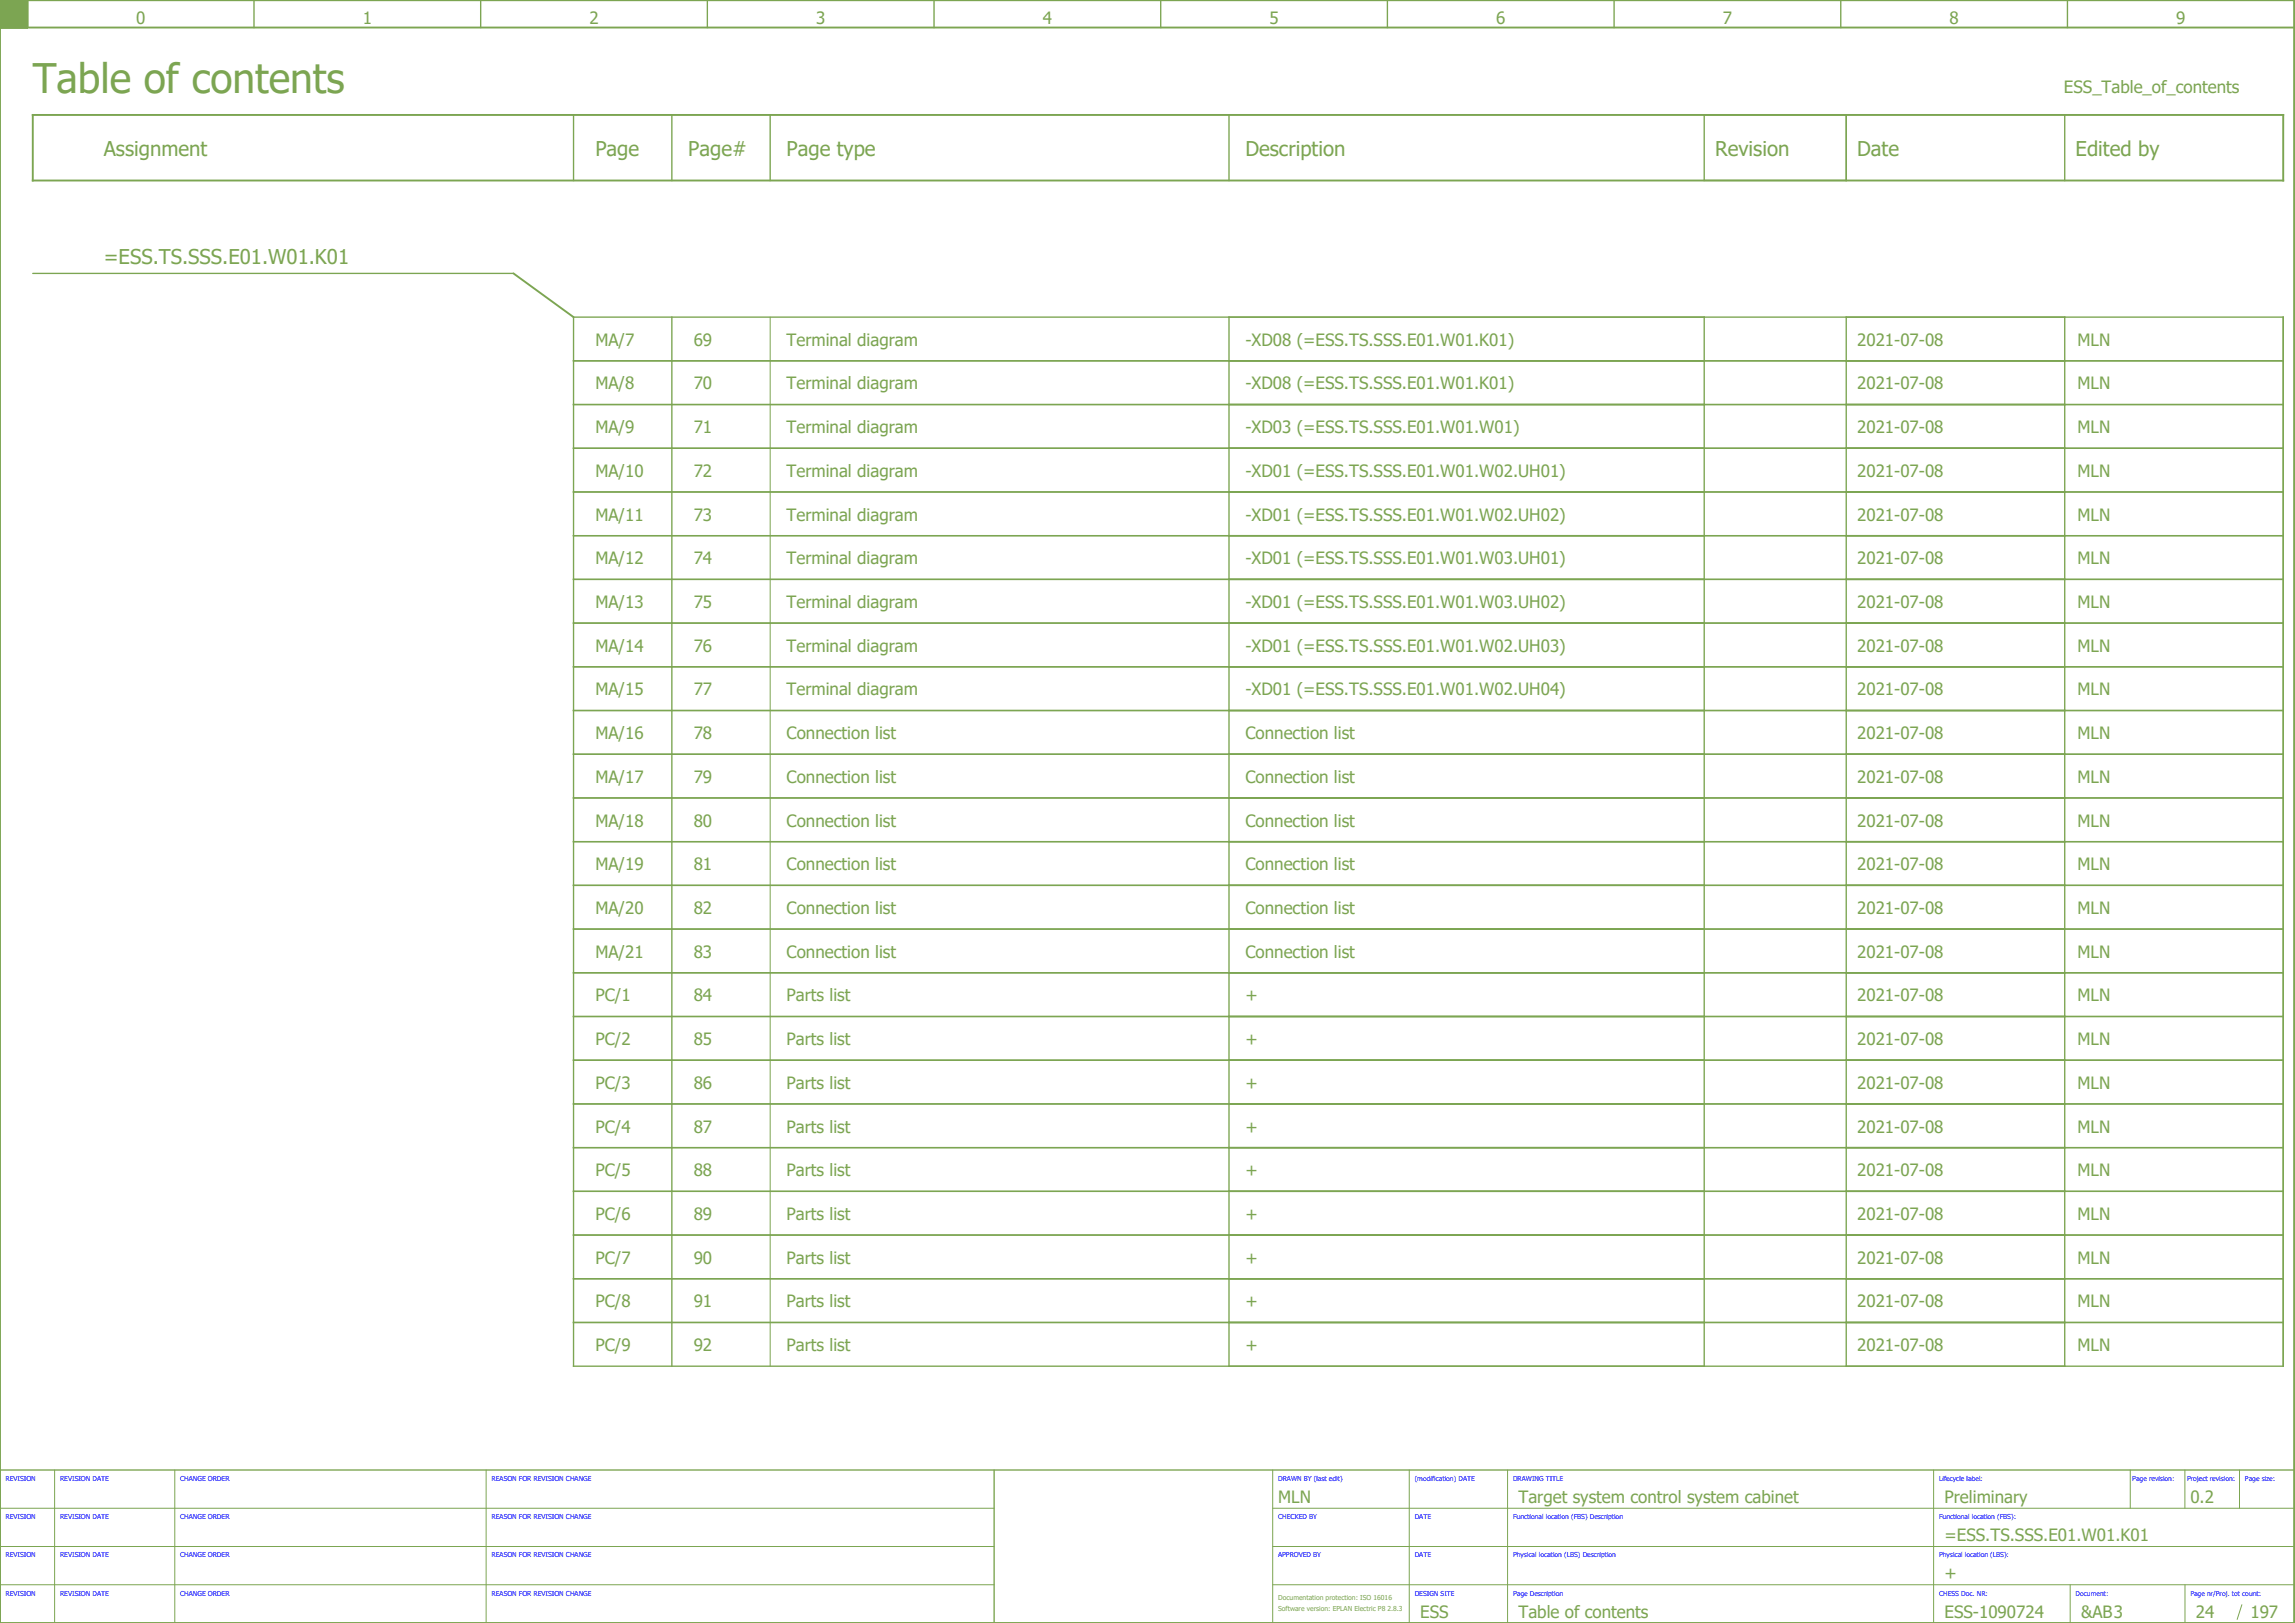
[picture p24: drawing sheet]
<svg xmlns="http://www.w3.org/2000/svg" width="420mm" height="297mm" viewBox="0 0 420 297" stroke-linecap="round" stroke-linejoin="round" font-family="sans-serif">
<defs><g id="words">
<text font-size="7.5" fill="#7ca552" x="6" y="17">Table of contents</text>
<g font-size="3.7" fill="#7ca552">
<text x="19" y="28.5">Assignment</text>
<text x="109" y="28.5">Page</text>
<text x="126" y="28.5">Page#</text>
<text x="144" y="28.5">Page type</text>
<text x="228" y="28.5">Description</text>
<text x="314" y="28.5">Revision</text>
<text x="340" y="28.5">Date</text>
<text x="380" y="28.5">Edited by</text>
<text x="19" y="48.3">=ESS.TS.SSS.E01.W01.K01</text>
</g>
<g font-size="3.1" fill="#7ca552">
<text x="24.9" y="4.4">0</text>
<text x="66.4" y="4.4">1</text>
<text x="107.9" y="4.4">2</text>
<text x="149.4" y="4.4">3</text>
<text x="190.9" y="4.4">4</text>
<text x="232.4" y="4.4">5</text>
<text x="273.9" y="4.4">6</text>
<text x="315.4" y="4.4">7</text>
<text x="356.9" y="4.4">8</text>
<text x="398.4" y="4.4">9</text>
<text x="377.9" y="17">ESS_Table_of_contents</text>
<text x="109" y="63.3">MA/7</text>
<text x="127" y="63.3">69</text>
<text x="144" y="63.3">Terminal diagram</text>
<text x="228" y="63.3">-XD08 (=ESS.TS.SSS.E01.W01.K01)</text>
<text x="340" y="63.3">2021-07-08</text>
<text x="380.4" y="63.3">MLN</text>
<text x="109" y="71.3">MA/8</text>
<text x="127" y="71.3">70</text>
<text x="144" y="71.3">Terminal diagram</text>
<text x="228" y="71.3">-XD08 (=ESS.TS.SSS.E01.W01.K01)</text>
<text x="340" y="71.3">2021-07-08</text>
<text x="380.4" y="71.3">MLN</text>
<text x="109" y="79.3">MA/9</text>
<text x="127" y="79.3">71</text>
<text x="144" y="79.3">Terminal diagram</text>
<text x="228" y="79.3">-XD03 (=ESS.TS.SSS.E01.W01.W01)</text>
<text x="340" y="79.3">2021-07-08</text>
<text x="380.4" y="79.3">MLN</text>
<text x="109" y="87.3">MA/10</text>
<text x="127" y="87.3">72</text>
<text x="144" y="87.3">Terminal diagram</text>
<text x="228" y="87.3">-XD01 (=ESS.TS.SSS.E01.W01.W02.UH01)</text>
<text x="340" y="87.3">2021-07-08</text>
<text x="380.4" y="87.3">MLN</text>
<text x="109" y="95.3">MA/11</text>
<text x="127" y="95.3">73</text>
<text x="144" y="95.3">Terminal diagram</text>
<text x="228" y="95.3">-XD01 (=ESS.TS.SSS.E01.W01.W02.UH02)</text>
<text x="340" y="95.3">2021-07-08</text>
<text x="380.4" y="95.3">MLN</text>
<text x="109" y="103.3">MA/12</text>
<text x="127" y="103.3">74</text>
<text x="144" y="103.3">Terminal diagram</text>
<text x="228" y="103.3">-XD01 (=ESS.TS.SSS.E01.W01.W03.UH01)</text>
<text x="340" y="103.3">2021-07-08</text>
<text x="380.4" y="103.3">MLN</text>
<text x="109" y="111.3">MA/13</text>
<text x="127" y="111.3">75</text>
<text x="144" y="111.3">Terminal diagram</text>
<text x="228" y="111.3">-XD01 (=ESS.TS.SSS.E01.W01.W03.UH02)</text>
<text x="340" y="111.3">2021-07-08</text>
<text x="380.4" y="111.3">MLN</text>
<text x="109" y="119.3">MA/14</text>
<text x="127" y="119.3">76</text>
<text x="144" y="119.3">Terminal diagram</text>
<text x="228" y="119.3">-XD01 (=ESS.TS.SSS.E01.W01.W02.UH03)</text>
<text x="340" y="119.3">2021-07-08</text>
<text x="380.4" y="119.3">MLN</text>
<text x="109" y="127.3">MA/15</text>
<text x="127" y="127.3">77</text>
<text x="144" y="127.3">Terminal diagram</text>
<text x="228" y="127.3">-XD01 (=ESS.TS.SSS.E01.W01.W02.UH04)</text>
<text x="340" y="127.3">2021-07-08</text>
<text x="380.4" y="127.3">MLN</text>
<text x="109" y="135.3">MA/16</text>
<text x="127" y="135.3">78</text>
<text x="144" y="135.3">Connection list</text>
<text x="228" y="135.3">Connection list</text>
<text x="340" y="135.3">2021-07-08</text>
<text x="380.4" y="135.3">MLN</text>
<text x="109" y="143.3">MA/17</text>
<text x="127" y="143.3">79</text>
<text x="144" y="143.3">Connection list</text>
<text x="228" y="143.3">Connection list</text>
<text x="340" y="143.3">2021-07-08</text>
<text x="380.4" y="143.3">MLN</text>
<text x="109" y="151.3">MA/18</text>
<text x="127" y="151.3">80</text>
<text x="144" y="151.3">Connection list</text>
<text x="228" y="151.3">Connection list</text>
<text x="340" y="151.3">2021-07-08</text>
<text x="380.4" y="151.3">MLN</text>
<text x="109" y="159.3">MA/19</text>
<text x="127" y="159.3">81</text>
<text x="144" y="159.3">Connection list</text>
<text x="228" y="159.3">Connection list</text>
<text x="340" y="159.3">2021-07-08</text>
<text x="380.4" y="159.3">MLN</text>
<text x="109" y="167.3">MA/20</text>
<text x="127" y="167.3">82</text>
<text x="144" y="167.3">Connection list</text>
<text x="228" y="167.3">Connection list</text>
<text x="340" y="167.3">2021-07-08</text>
<text x="380.4" y="167.3">MLN</text>
<text x="109" y="175.3">MA/21</text>
<text x="127" y="175.3">83</text>
<text x="144" y="175.3">Connection list</text>
<text x="228" y="175.3">Connection list</text>
<text x="340" y="175.3">2021-07-08</text>
<text x="380.4" y="175.3">MLN</text>
<text x="109" y="183.3">PC/1</text>
<text x="127" y="183.3">84</text>
<text x="144" y="183.3">Parts list</text>
<text x="228" y="183.3">+</text>
<text x="340" y="183.3">2021-07-08</text>
<text x="380.4" y="183.3">MLN</text>
<text x="109" y="191.3">PC/2</text>
<text x="127" y="191.3">85</text>
<text x="144" y="191.3">Parts list</text>
<text x="228" y="191.3">+</text>
<text x="340" y="191.3">2021-07-08</text>
<text x="380.4" y="191.3">MLN</text>
<text x="109" y="199.3">PC/3</text>
<text x="127" y="199.3">86</text>
<text x="144" y="199.3">Parts list</text>
<text x="228" y="199.3">+</text>
<text x="340" y="199.3">2021-07-08</text>
<text x="380.4" y="199.3">MLN</text>
<text x="109" y="207.3">PC/4</text>
<text x="127" y="207.3">87</text>
<text x="144" y="207.3">Parts list</text>
<text x="228" y="207.3">+</text>
<text x="340" y="207.3">2021-07-08</text>
<text x="380.4" y="207.3">MLN</text>
<text x="109" y="215.3">PC/5</text>
<text x="127" y="215.3">88</text>
<text x="144" y="215.3">Parts list</text>
<text x="228" y="215.3">+</text>
<text x="340" y="215.3">2021-07-08</text>
<text x="380.4" y="215.3">MLN</text>
<text x="109" y="223.3">PC/6</text>
<text x="127" y="223.3">89</text>
<text x="144" y="223.3">Parts list</text>
<text x="228" y="223.3">+</text>
<text x="340" y="223.3">2021-07-08</text>
<text x="380.4" y="223.3">MLN</text>
<text x="109" y="231.3">PC/7</text>
<text x="127" y="231.3">90</text>
<text x="144" y="231.3">Parts list</text>
<text x="228" y="231.3">+</text>
<text x="340" y="231.3">2021-07-08</text>
<text x="380.4" y="231.3">MLN</text>
<text x="109" y="239.3">PC/8</text>
<text x="127" y="239.3">91</text>
<text x="144" y="239.3">Parts list</text>
<text x="228" y="239.3">+</text>
<text x="340" y="239.3">2021-07-08</text>
<text x="380.4" y="239.3">MLN</text>
<text x="109" y="247.3">PC/9</text>
<text x="127" y="247.3">92</text>
<text x="144" y="247.3">Parts list</text>
<text x="228" y="247.3">+</text>
<text x="340" y="247.3">2021-07-08</text>
<text x="380.4" y="247.3">MLN</text>
<text x="234" y="275">MLN</text>
<text x="278" y="275">Target system control system cabinet</text>
<text x="356" y="275">Preliminary</text>
<text x="401" y="275">0.2</text>
<text x="356" y="282">=ESS.TS.SSS.E01.W01.K01</text>
<text x="356" y="289">+</text>
<text x="260" y="296">ESS</text>
<text x="278" y="296">Table of contents</text>
<text x="356" y="296">ESS-1090724</text>
<text x="381" y="296">&amp;AB3</text>
<text x="402" y="296">24</text>
<text x="412" y="296">197</text>
</g>
<g font-size="1.2" fill="#00f">
<text x="1" y="271">REVISION</text>
<text x="11" y="271">REVISION DATE</text>
<text x="33" y="271">CHANGE ORDER</text>
<text x="90" y="271">REASON FOR REVISION CHANGE</text>
<text x="234" y="271">DRAWN BY (last edit)</text>
<text x="259" y="271">(modification) DATE</text>
<text x="277" y="271">DRAWING TITLE</text>
<text x="355" y="271">Lifecycle label:</text>
<text x="390.4" y="271">Page revision:</text>
<text x="400.4" y="271">Project revision:</text>
<text x="411" y="271">Page size:</text>
<text x="1" y="278">REVISION</text>
<text x="11" y="278">REVISION DATE</text>
<text x="33" y="278">CHANGE ORDER</text>
<text x="90" y="278">REASON FOR REVISION CHANGE</text>
<text x="234" y="278">CHECKED BY</text>
<text x="259" y="278">DATE</text>
<text x="277" y="278">Functional location (FBS) Description</text>
<text x="355" y="278">Functional location (FBS):</text>
<text x="1" y="285">REVISION</text>
<text x="11" y="285">REVISION DATE</text>
<text x="33" y="285">CHANGE ORDER</text>
<text x="90" y="285">REASON FOR REVISION CHANGE</text>
<text x="234" y="285">APPROVED BY</text>
<text x="259" y="285">DATE</text>
<text x="277" y="285">Physical location (LBS) Description</text>
<text x="355" y="285">Physical location (LBS):</text>
<text x="1" y="292">REVISION</text>
<text x="11" y="292">REVISION DATE</text>
<text x="33" y="292">CHANGE ORDER</text>
<text x="90" y="292">REASON FOR REVISION CHANGE</text>
<text x="259" y="292">DESIGN SITE</text>
<text x="277" y="292">Page Description</text>
<text x="355" y="292">CHESS Doc. NR:</text>
<text x="380" y="292">Document:</text>
<text x="401" y="292">Page nr/Proj. tot count:</text>
</g>
<g font-size="1.2" fill="#7ca552">
<text x="234" y="292.8">Documentation protection: ISO 16016</text>
<text x="234" y="294.8">Software version: EPLAN Electric P8 2.8.3</text>
</g>
</g></defs>
<path d="M0 5h420M0 0h420v297h-420zM5 0v5M6 21h412v12h-412zM94 50l11 8" fill="none" stroke="#7ca552" stroke-width=".35"/>
<g fill="none" stroke="#7ca552" stroke-width=".25">
<path d="M0 5h5M46.5 0v5M88 0v5M129.5 0v5M171 0v5M212.5 0v5M254 0v5M295.5 0v5M337 0v5M378.5 0v5M105 21v12M123 21v12"/>
<path d="M141 21v12M225 21v12M312 21h26v12h-26zM378 21v12M6 50h88M105 58h313v192h-313zM123 58v192M225 58v192M312 58v192M338 58v192M378 58v192M105 66h313"/>
<path d="M105 74h313M105 82h313M105 90h313M105 98h313M105 106h313M105 114h313M105 122h313M105 130h313M105 138h313M105 146h313M105 154h313M105 162h313"/>
<path d="M105 170h313M105 178h313M105 186h313M105 194h313M225 194h87M338 194h40M105 202h313M105 210h313M105 218h313M105 226h313M105 234h313M105 242h313"/>
<path d="M182 269v28M420 269h-420v28"/>
</g>
<path d="M0 0h5v5h-5z" fill="#7ca552" stroke="#7ca552" stroke-width=".18"/>
<g fill="none" stroke="#7ca552" stroke-width=".18">
<path d="M141 58v192M0 276h182M10 269v28M32 269v28M89 269v28M233 276h187M233 269v28M258 269v28M276 269v28M354 269v28M390 269v7M400 269v7"/>
<path d="M410 269v7M0 283h182M0 290h182M233 283h187M233 290h187M379 290v7M400 290v7M410.4 293.6l-.8 2.8"/>
</g>
<use href="#words"/>
</svg>
